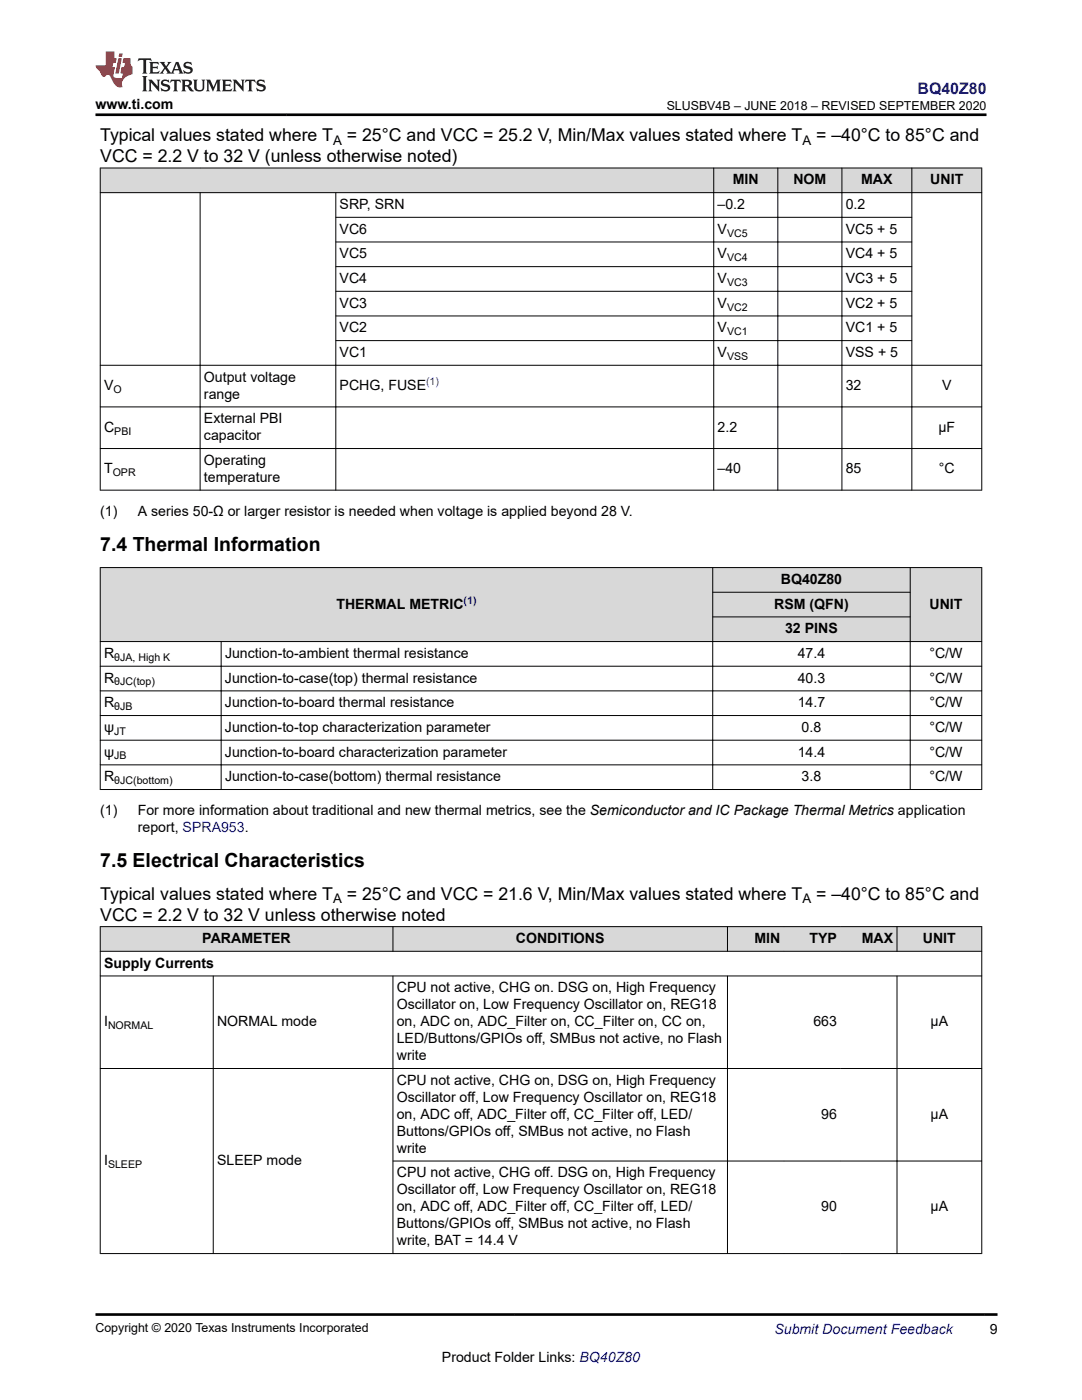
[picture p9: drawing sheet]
<svg xmlns="http://www.w3.org/2000/svg" width="216mm" height="279mm" viewBox="0 0 216 279" stroke-linecap="round" stroke-linejoin="round" font-family="sans-serif">
<defs><g id="words">
<g font-size="3.9">
<text x="20" y="109.9">7.4 Thermal Information</text>
<text x="20" y="173.1">7.5 Electrical Characteristics</text>
</g>
<g font-size="3.5">
<text x="20" y="28.1">Typical values stated where T</text>
<text x="69.2" y="28.1">= 25°C and VCC = 25.2 V, Min/Max values stated where T</text>
<text x="162.9" y="28.1">= –40°C to 85°C and</text>
<text x="20" y="32.4">VCC = 2.2 V to 32 V (unless otherwise noted)</text>
<text x="20" y="179.5">Typical values stated where T</text>
<text x="69.2" y="179.5">= 25°C and VCC = 21.6 V, Min/Max values stated where T</text>
<text x="162.9" y="179.5">= –40°C to 85°C and</text>
<text x="20" y="183.8">VCC = 2.2 V to 32 V unless otherwise noted</text>
</g>
<text font-size="3.2" fill="#00f" x="183.1" y="18.7">BQ40Z80</text>
<g font-size="2.8">
<text x="19.1" y="21.8">www.ti.com</text>
<text x="67.8" y="41.7">SRP, SRN</text>
<text x="143.2" y="41.7">–0.2</text>
<text x="146.2" y="36.8">MIN</text>
<text x="158.3" y="36.8">NOM</text>
<text x="168.8" y="41.7">0.2</text>
<text x="171.8" y="36.8">MAX</text>
<text x="185.6" y="36.8">UNIT</text>
<text x="67.8" y="46.6">VC6</text>
<text x="143.2" y="46.6">V</text>
<text x="168.8" y="46.6">VC5 + 5</text>
<text x="67.8" y="51.6">VC5</text>
<text x="143.2" y="51.6">V</text>
<text x="168.8" y="51.6">VC4 + 5</text>
<text x="67.8" y="56.5">VC4</text>
<text x="143.2" y="56.5">V</text>
<text x="168.8" y="56.5">VC3 + 5</text>
<text x="67.8" y="61.4">VC3</text>
<text x="143.2" y="61.4">V</text>
<text x="168.8" y="61.4">VC2 + 5</text>
<text x="67.8" y="66.3">VC2</text>
<text x="67.8" y="71.3">VC1</text>
<text x="143.2" y="66.3">V</text>
<text x="143.2" y="71.3">V</text>
<text x="168.8" y="66.3">VC1 + 5</text>
<text x="168.8" y="71.3">VSS + 5</text>
<text x="20.8" y="77.9">V</text>
<text x="40.7" y="76.2">Output voltage</text>
<text x="67.8" y="77.9">PCHG, FUSE</text>
<text x="168.8" y="77.9">32</text>
<text x="188" y="77.9">V</text>
<text x="40.7" y="79.6">range</text>
<text x="20.8" y="86.2">C</text>
<text x="40.7" y="84.5">External PBI</text>
<text x="40.7" y="87.9">capacitor</text>
<text x="143.2" y="86.2">2.2</text>
<text x="187.3" y="86.2">µF</text>
<text x="20.8" y="94.5">T</text>
<text x="40.7" y="92.8">Operating</text>
<text x="143.2" y="94.5">–40</text>
<text x="168.8" y="94.5">85</text>
<text x="187.3" y="94.5">°C</text>
<text x="40.7" y="96.2">temperature</text>
<text x="20" y="103">(1)</text>
<text x="27.5" y="103">A series 50-Ω or larger resistor is needed when voltage is applied beyond 28 V.</text>
<text x="155.8" y="116.5">BQ40Z80</text>
<text x="67.1" y="121.5">THERMAL METRIC</text>
<text x="154.5" y="121.5">RSM (QFN)</text>
<text x="185.5" y="121.5">UNIT</text>
<text x="20.8" y="131.3">R</text>
<text x="44.9" y="131.3">Junction-to-ambient thermal resistance</text>
<text x="156.7" y="126.4">32 PINS</text>
<text x="159.2" y="131.3">47.4</text>
<text x="185.5" y="131.3">°C/W</text>
<text x="20.8" y="136.2">R</text>
<text x="44.9" y="136.2">Junction-to-case(top) thermal resistance</text>
<text x="159.2" y="136.2">40.3</text>
<text x="185.5" y="136.2">°C/W</text>
<text x="20.8" y="141.2">R</text>
<text x="44.9" y="141.2">Junction-to-board thermal resistance</text>
<text x="159.2" y="141.2">14.7</text>
<text x="185.5" y="141.2">°C/W</text>
<text x="20.8" y="146.1">ψ</text>
<text x="44.9" y="146.1">Junction-to-top characterization parameter</text>
<text x="160" y="146.1">0.8</text>
<text x="185.5" y="146.1">°C/W</text>
<text x="20.8" y="151">ψ</text>
<text x="20.8" y="155.9">R</text>
<text x="44.9" y="151">Junction-to-board characterization parameter</text>
<text x="44.9" y="155.9">Junction-to-case(bottom) thermal resistance</text>
<text x="159.2" y="151">14.4</text>
<text x="160" y="155.9">3.8</text>
<text x="185.5" y="151">°C/W</text>
<text x="185.5" y="155.9">°C/W</text>
<text x="20" y="162.7">(1)</text>
<text x="27.5" y="166.1">report, SPRA953.</text>
<text x="27.5" y="162.7">For more information about traditional and new thermal metrics, see the Semiconductor and IC Package Thermal Metrics application</text>
<text x="40.4" y="188.2">PARAMETER</text>
<text x="102.9" y="188.2">CONDITIONS</text>
<text x="150.6" y="188.2">MIN</text>
<text x="161.5" y="188.2">TYP</text>
<text x="171.9" y="188.2">MAX</text>
<text x="184.2" y="188.2">UNIT</text>
<text x="20.8" y="193.1">Supply Currents</text>
<text x="79.2" y="198">CPU not active, CHG on. DSG on, High Frequency</text>
<text x="79.2" y="201.4">Oscillator on, Low Frequency Oscillator on, REG18</text>
<text x="20.8" y="204.8">I</text>
<text x="43.3" y="204.8">NORMAL mode</text>
<text x="79.2" y="204.8">on, ADC on, ADC_Filter on, CC_Filter on, CC on,</text>
<text x="79.2" y="208.2">LED/Buttons/GPIOs off, SMBus not active, no Flash</text>
<text x="162.3" y="204.8">663</text>
<text x="185.7" y="204.8">µA</text>
<text x="79.2" y="211.6">write</text>
<text x="79.2" y="216.5">CPU not active, CHG on, DSG on, High Frequency</text>
<text x="79.2" y="219.9">Oscillator off, Low Frequency Oscillator on, REG18</text>
<text x="79.2" y="223.3">on, ADC off, ADC_Filter off, CC_Filter off, LED/</text>
<text x="79.2" y="226.7">Buttons/GPIOs off, SMBus not active, no Flash</text>
<text x="163.9" y="223.3">96</text>
<text x="185.7" y="223.3">µA</text>
<text x="20.8" y="232.5">I</text>
<text x="43.3" y="232.5">SLEEP mode</text>
<text x="79.2" y="230.1">write</text>
<text x="79.2" y="235">CPU not active, CHG off. DSG on, High Frequency</text>
<text x="79.2" y="238.4">Oscillator off, Low Frequency Oscillator on, REG18</text>
<text x="79.2" y="241.8">on, ADC off, ADC_Filter off, CC_Filter off, LED/</text>
<text x="79.2" y="245.1">Buttons/GPIOs off, SMBus not active, no Flash</text>
<text x="163.9" y="241.8">90</text>
<text x="185.7" y="241.8">µA</text>
<text x="79.2" y="248.5">write, BAT = 14.4 V</text>
<text x="197.5" y="266.1">9</text>
<text x="88.2" y="271.7">Product Folder Links: BQ40Z80</text>
</g>
<text font-size="2.8" fill="#00f" x="154.5" y="266.2">Submit Document Feedback</text>
<g font-size="2.6">
<text x="66.5" y="28.8">A</text>
<text x="160.1" y="28.8">A</text>
<text x="66.5" y="180.2">A</text>
<text x="160.1" y="180.2">A</text>
</g>
<g font-size="2.5">
<text x="133" y="21.9">SLUSBV4B – JUNE 2018 – REVISED SEPTEMBER 2020</text>
<text x="19.1" y="265.9">Copyright © 2020 Texas Instruments Incorporated</text>
</g>
<g font-size="2.1">
<text x="145.1" y="47.2">VC5</text>
<text x="145.1" y="52.1">VC4</text>
<text x="145.1" y="57.1">VC3</text>
<text x="145.1" y="62">VC2</text>
<text x="145.1" y="66.9">VC1</text>
<text x="145.1" y="71.8">VSS</text>
<text x="22.6" y="78.4">O</text>
<text x="22.8" y="86.7">PBI</text>
<text x="22.5" y="95">OPR</text>
<text x="22.8" y="131.9">θJA, High K</text>
<text x="22.8" y="136.8">θJC(top)</text>
<text x="22.8" y="141.7">θJB</text>
<text x="22.8" y="146.6">JT</text>
<text x="22.8" y="151.6">JB</text>
<text x="22.8" y="156.5">θJC(bottom)</text>
<text x="21.6" y="205.4">NORMAL</text>
<text x="21.6" y="233.1">SLEEP</text>
</g>
<g font-size="2.1" fill="#00f">
<text x="85" y="76.9">(1)</text>
<text x="92.5" y="120.5">(1)</text>
</g>
</g></defs>
<g fill="#d8d8d8">
<path d="M20 33.5h175.9v4.9h-175.9z" fill-rule="evenodd"/>
<path d="M20.1 33.6h19.8v4.8h-19.8z" fill-rule="evenodd"/>
<path d="M39.9 33.6h102.5v4.8h-102.5z" fill-rule="evenodd"/>
<path d="M142.5 33.6h12.6v4.8h-12.6z" fill-rule="evenodd"/>
<path d="M155.3 33.6h12.6v4.8h-12.6z" fill-rule="evenodd"/>
<path d="M168.1 33.6h13.8v4.8h-13.8z" fill-rule="evenodd"/>
<path d="M182 33.6h13.8v4.8h-13.8z" fill-rule="evenodd"/>
</g>
<g fill="none" stroke="#000" stroke-width=".2">
<path d="M19.9 33.5h176.1M19.9 38.4h176.1M20 33.5v64.4M39.9 38.4v59.5M67 38.4v59.5M142.4 33.5v64.4M155.2 33.5v64.4M168 33.5v64.4M181.9 33.5v64.4M195.9 33.5v64.4M66.9 43.4h115.1M66.9 48.3h115.1"/>
<path d="M66.9 53.2h115.1M66.9 58.1h115.1M19.9 72.9h176.1M66.9 63.1h115.1M66.9 68h115.1M19.9 81.2h176.1M19.9 89.5h176.1M19.9 97.8h176.1"/>
</g>
<g fill="#d8d8d8">
<path d="M20 113.3h175.9v4.9h-175.9z" fill-rule="evenodd"/>
<path d="M20 118.2h175.9v4.9h-175.9z" fill-rule="evenodd"/>
<path d="M20 123.1h175.9v4.9h-175.9z" fill-rule="evenodd"/>
<path d="M20.1 113.3h122.1v14.7h-122.1z" fill-rule="evenodd"/>
<path d="M142.3 113.3h39.3v4.8h-39.3z" fill-rule="evenodd"/>
<path d="M181.7 113.3h14.1v14.7h-14.1z" fill-rule="evenodd"/>
<path d="M142.3 118.3h39.3v4.8h-39.3z" fill-rule="evenodd"/>
<path d="M142.3 123.2h39.3v4.8h-39.3z" fill-rule="evenodd"/>
</g>
<g fill="none" stroke="#000" stroke-width=".2">
<path d="M19.9 113.3h176.1M20 113.2v44.4M142.2 118.2h39.5M142.2 113.2v44.4M181.6 113.2v44.4M195.9 113.2v44.4M19.9 128h176.1M19.9 133h176.1M19.9 137.9h176.1M44.1 128v29.6M142.2 123.1h39.5M19.9 142.8h176.1"/>
<path d="M19.9 147.7h176.1M19.9 152.6h176.1M19.9 157.6h176.1"/>
</g>
<g fill="#d8d8d8">
<path d="M20 184.9h175.9v5h-175.9z" fill-rule="evenodd"/>
<path d="M20.1 185h58.2v4.8h-58.2z" fill-rule="evenodd"/>
<path d="M78.5 185h66.6v4.8h-66.6z" fill-rule="evenodd"/>
<path d="M145.2 185h11.2v4.8h-11.2z" fill-rule="evenodd"/>
<path d="M156.4 185h11.3v4.8h-11.3z" fill-rule="evenodd"/>
<path d="M167.7 185h11.2v4.8h-11.2z" fill-rule="evenodd"/>
<path d="M179 185h16.8v4.8h-16.8z" fill-rule="evenodd"/>
</g>
<g fill="none" stroke="#000" stroke-width=".2">
<path d="M19.9 184.9h176.1M19.9 189.9h176.1M19.9 194.8h176.1M20 184.9v65.3M42.6 194.7v55.5M78.4 184.9v5M78.4 194.7v55.5M145.2 184.9v5M145.2 194.7v55.5M179 184.9v5M179 194.7v55.5M195.9 184.9v65.3"/>
<path d="M19.9 213.2h176.1M78.3 231.7h117.7M196 250.2h-176.1"/>
</g>
<path d="M27.7 11.6l-.2 .6 .5-.2h.6v.1v2.2l-.2 .4h1l-.2-.4v-2.2v-.1h.5l.5 .2-.1-.6zM29.8 12.4l.2 .3v1.6l-.2 .4h1.9l.1-.6a1.08 1.08 0 0 1-1.3 .2v-.7h.6l.4 .2v-.7l-.4 .2h-.6v-.5l.2-.2a1 1 0 0 1 1 .3l-.1-.5zM31.8 12.4l1 1.1-1 1.2h.9l-.2-.2 .4-.8 .5 .8-.2 .2h1.6l-.2-.2 .1-.5h1l.1 .5-.1 .2h.9l-.2-.4-.8-1.9h-.5l-1 2.1-.8-1.1 .9-1h-.8l.2 .2-.5 .6-.3-.6 .1-.2zM35.2 12.8l.4 1h-.8zM36.8 12.5a.65 .65 0 0 0-.2 .7 .65 .65 0 0 0 .6 .5l.7 .1 .1 .3a.79 .79 0 0 1-.7 .4 .79 .79 0 0 1-.7-.5l.1 .7 .2-.1a.93 .93 0 0 0 1.1 0 .93 .93 0 0 0 .4-.9 1.46 1.46 0 0 0-1.2-.6l-.1-.3a1.09 1.09 0 0 1 1.2 .2l-.2-.6-.1 .1-.6-.2zM28.4 15.2l.2 .4v2.2l-.2 .4h1l-.2-.4v-2.2l.2-.4zM29.6 15.9l.2 .4v1.5l-.2 .4h.8l-.3-.4v-1.3l1.7 1.8v-2l.2-.4h-.8l.2 .2 .1 1.1-1.2-1.3zM32.3 16a.65 .65 0 0 0-.2 .8 .65 .65 0 0 0 .7 .4l.6 .2 .1 .2a.79 .79 0 0 1-.7 .4 .79 .79 0 0 1-.7-.5l.1 .7 .2-.1a.93 .93 0 0 0 1.1 .1 .93 .93 0 0 0 .4-1 1.46 1.46 0 0 0-1.2-.5l-.1-.4a1.09 1.09 0 0 1 1.2 .2l-.2-.6-.1 .1-.6-.1zM34.1 15.9l-.1 .6a.63 .63 0 0 1 .7-.3l.1 1.6-.3 .4h1l-.2-.4v-1.6a.66 .66 0 0 1 .8 .3l-.1-.6zM36.2 15.9l.2 .4v1.5l-.2 .4h.9l-.2-.2v-.7h.5l.1 .2a.79 .79 0 0 0 1.2 .6l-1-.9a.61 .61 0 0 0 .6-.6 .61 .61 0 0 0-.5-.7zM36.9 16.2h.2a.47 .47 0 0 1 .5 .1 .47 .47 0 0 1 .1 .5l-.2 .1-.6 .1zM38.5 15.9l.2 .2a2.27 2.27 0 0 0 .4 2 1.04 1.04 0 0 0 1.7-.7v-1.3l.2-.2h-.8l.2 .4v1.1a.6 .6 0 0 1-.6 .6 .6 .6 0 0 1-.6-.6v-1.1l.3-.4zM41.1 15.9l.2 .4v1.5l-.2 .4h.7l-.2-.4v-1.4l.9 1.9 .8-1.9v1.4l-.2 .4h1l-.3-.4v-1.5l.3-.4h-.8l-.7 1.5-.7-1.5zM44.3 15.9l.2 .4v1.5l-.2 .4h1.9l.1-.6a1.09 1.09 0 0 1-1.3 .2v-.7h.6l.4 .2v-.6l-.4 .2h-.6v-.6l.2-.1a1.01 1.01 0 0 1 1 .3l-.1-.6zM46.4 15.9l.3 .4v1.5l-.3 .4h.8l-.2-.4v-1.3l1.6 1.8v-2l.2-.4h-.7l.2 .2v1.1l-1.2-1.3zM49 15.9l-.1 .6a.63 .63 0 0 1 .8-.3v1.6l-.3 .4h1l-.2-.4v-1.6a.66 .66 0 0 1 .8 .3l-.1-.6zM51.4 16a.65 .65 0 0 0-.2 .8 .65 .65 0 0 0 .6 .4l.6 .2 .2 .2a.79 .79 0 0 1-.8 .4 .79 .79 0 0 1-.6-.5l.1 .7 .2-.1a.93 .93 0 0 0 1 .1 .93 .93 0 0 0 .5-1 1.46 1.46 0 0 0-1.3-.5l-.1-.4a1.09 1.09 0 0 1 1.3 .2l-.2-.6-.2 .1-.5-.1z" fill="#231f20"/>
<path d="M21.1 10.3v2.7h-2v.4l.9 1a.95 .95 0 0 0 .9 .9 .59 .59 0 0 1 .6-.4 .59 .59 0 0 1 .5 .3l.4 .8a1.59 1.59 0 0 0 2.1 1.4 1.61 1.61 0 0 1 1-2.3l1-.3-.1-1.5a1.59 1.59 0 0 1-.4-1.7h-1.4l-.2 .9h.5l-.1 .9h-.5l-.2 .9v.3l.4 .1-.2 .9h-.6a.73 .73 0 0 1-1.1-.7l.3-1.5h-.5l.2-.9h.5l.2-.9h-.5v-1.3zM23.6 11.6l-.6 3.1h.7l.6-3.1zM23.8 10.7l-.1 .6h.7l.1-.6z" fill="#ed1c24"/>
<path d="M19.1 22.9h177.8M19 262.3h180" fill="none" stroke="#000" stroke-width=".53"/>
<use href="#words"/>
</svg>
